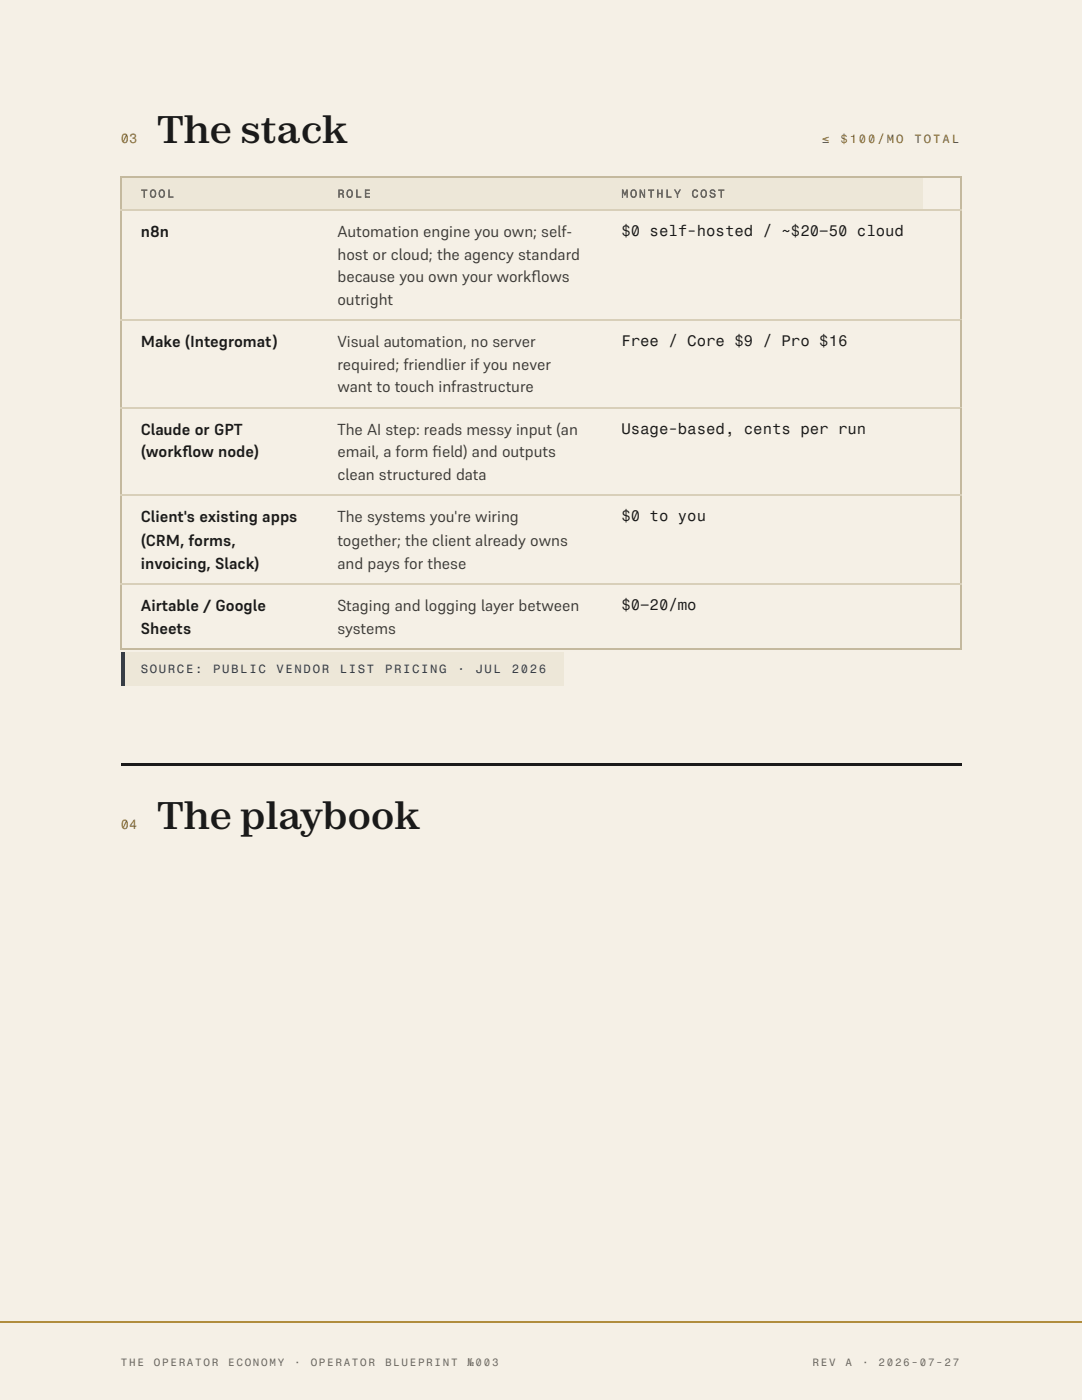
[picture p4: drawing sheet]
<svg xmlns="http://www.w3.org/2000/svg" width="216mm" height="279mm" viewBox="0 0 216 279" stroke-linecap="round" stroke-linejoin="round" font-family="sans-serif">
<defs><g id="words">
<g font-size="7.7" fill="#1a1a1a">
<text x="31.4" y="28.6">The stack</text>
<text x="31.4" y="165.4">The playbook</text>
</g>
<g font-size="3.2" fill="#1a1a1a">
<text x="28.1" y="47.4">n8n</text>
<text x="28.1" y="69.3">Make (Integromat)</text>
<text x="28.1" y="86.8">Claude or GPT</text>
<text x="28.1" y="91.3">(workfl ow node)</text>
<text x="28.1" y="104.2">Client's existing apps</text>
<text x="28.1" y="109">(CRM, forms,</text>
<text x="28.1" y="113.5">invoicing, Slack)</text>
<text x="28.1" y="122">Airtable / Google</text>
<text x="28.1" y="126.5">Sheets</text>
</g>
<g font-size="3.2" fill="#3c3a36">
<text x="67.3" y="47.4">Automation engine you own; self-</text>
<text x="67.3" y="51.9">host or cloud; the agency standard</text>
<text x="67.3" y="56.4">because you own your workfl ows</text>
<text x="67.3" y="60.9">outright</text>
<text x="67.3" y="69.3">Visual automation, no server</text>
<text x="67.3" y="73.8">required; friendlier if you never</text>
<text x="67.3" y="78.3">want to touch infrastructure</text>
<text x="67.3" y="86.8">The AI step: reads messy input (an</text>
<text x="67.3" y="91.3">email, a form fi eld) and outputs</text>
<text x="67.3" y="95.8">clean structured data</text>
<text x="67.3" y="104.2">The systems you're wiring</text>
<text x="67.3" y="109">together; the client already owns</text>
<text x="67.3" y="113.5">and pays for these</text>
<text x="67.3" y="122">Staging and logging layer between</text>
<text x="67.3" y="126.5">systems</text>
</g>
<g font-size="3" fill="#1a1a1a">
<text x="124" y="47.1">$0 self-hosted / ~$20–50 cloud</text>
<text x="124" y="69.1">Free / Core $9 / Pro $16</text>
<text x="124" y="86.5">Usage-based, cents per run</text>
<text x="124" y="104">$0 to you</text>
<text x="124" y="121.7">$0–20/mo</text>
</g>
<g font-size="2.6" fill="#7a5e24">
<text x="24.1" y="28.6">03</text>
<text x="24.1" y="165.4">04</text>
</g>
<g font-size="2.4" fill="#7a5e24">
<text x="164" y="28.6">≤</text>
<text x="167.7" y="28.6">$100/MO</text>
<text x="182.5" y="28.6">TOTAL</text>
</g>
<g font-size="2.4" fill="#1f3a5f">
<text x="28.1" y="134.4">SOURCE:</text>
<text x="42.5" y="134.4">PUBLIC</text>
<text x="55.2" y="134.4">VENDOR</text>
<text x="67.8" y="134.4">LIST</text>
<text x="76.8" y="134.4">PRICING</text>
<text x="91.3" y="134.4">·</text>
<text x="94.9" y="134.4">JUL</text>
<text x="102.1" y="134.4">2026</text>
</g>
<g font-size="2.2" fill="#6b675e">
<text x="28.1" y="39.4">TOOL</text>
<text x="67.3" y="39.4">ROLE</text>
<text x="124" y="39.4">MONTHLY</text>
<text x="138" y="39.4">COST</text>
</g>
<g font-size="2.1" fill="#6b675e">
<text x="24.1" y="272.5">THE</text>
<text x="30.7" y="272.5">OPERATOR</text>
<text x="45.5" y="272.5">ECONOMY</text>
<text x="58.7" y="272.5">·</text>
<text x="62" y="272.5">OPERATOR</text>
<text x="76.8" y="272.5">BLUEPRINT</text>
<text x="93.3" y="272.5">№003</text>
<text x="162.1" y="272.5">REV</text>
<text x="168.7" y="272.5">A</text>
<text x="172" y="272.5">·</text>
<text x="175.3" y="272.5">2026-07-27</text>
</g>
</g></defs>
<g fill="#f5f0e6">
<path d="M0 0h215.9v279.4h-215.9z"/>
<path d="M0 263.8h215.9v15.6h-215.9z"/>
</g>
<path d="M0 263.9h215.9" fill="none" stroke="#b08d3e" stroke-width=".26"/>
<g fill="#ede7d8">
<path d="M24.3 35.2h39.2v6.9h-39.2z"/>
<path d="M63.5 35.2h56.9v6.9h-56.9z"/>
<path d="M120.4 35.2h63.7v6.9h-63.7z"/>
</g>
<g fill="none" stroke="#c4b99e" stroke-width=".26">
<path d="M24.1 35.3h167.7M24.2 35.2v6.6M191.7 35.2v6.6M24.2 42.1v21.7M191.7 42.1v21.7M24.2 64v17.2M191.7 64v17.2M24.2 81.5v17.2M24.2 99v17.4M191.7 81.5v17.2M191.7 99v17.4M24.2 116.7v12.9"/>
<path d="M191.7 116.7v12.9M24.1 129.5h167.7"/>
</g>
<path d="M24.1 41.9h167.7M24.1 63.9h167.7M24.1 81.4h167.7M24.1 98.8h167.7M24.1 116.5h167.7" fill="none" stroke="#d8cfb9" stroke-width=".26"/>
<path d="M24.1 130.2h88.3v6.6h-88.3z" fill="#ede7d8"/>
<path d="M24.1 130.2h.8v6.6h-.8z" fill="#1f3a5f"/>
<path d="M24.1 152.4h167.7v.5h-167.7z" fill="#1a1a1a"/>
<use href="#words"/>
</svg>
